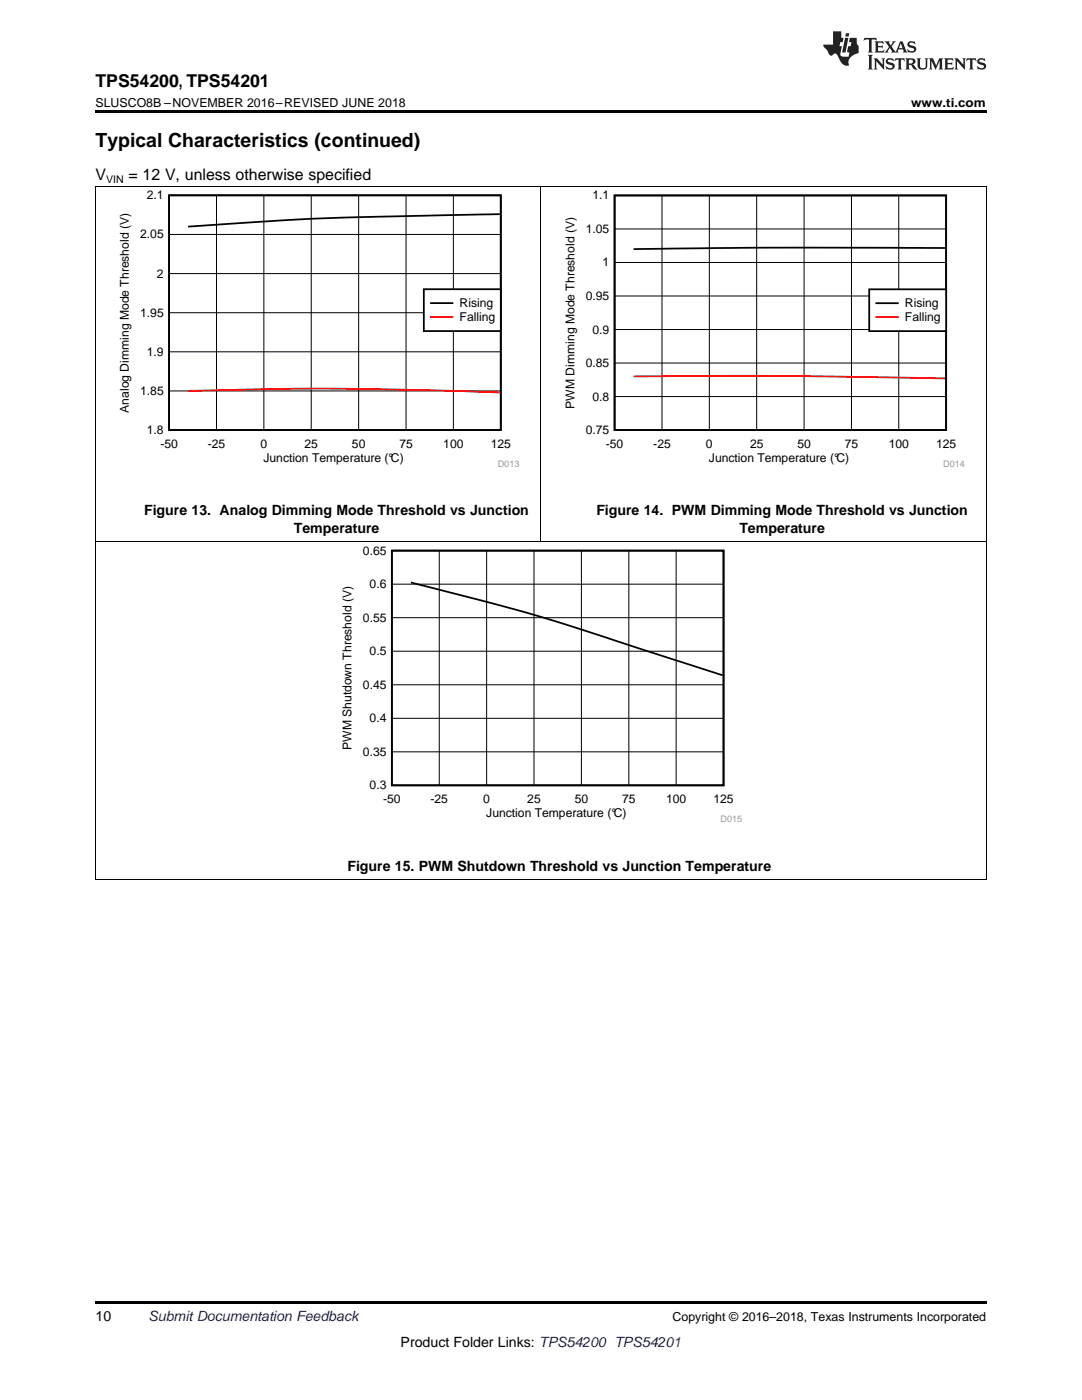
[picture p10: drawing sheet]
<svg xmlns="http://www.w3.org/2000/svg" width="216mm" height="279mm" viewBox="0 0 216 279" stroke-linecap="round" stroke-linejoin="round" font-family="sans-serif">
<defs><g id="words">
<text font-size="3.9" x="19" y="29.3">Typical Characteristics (continued)</text>
<text font-size="3.5" x="19" y="17.3">TPS54200, TPS54201</text>
<g font-size="3.2">
<text x="19" y="36">V</text>
<text x="25.6" y="36">= 12 V, unless otherwise specified</text>
</g>
<g font-size="2.8">
<text x="28.8" y="102.9">Figure 13. Analog Dimming Mode Threshold vs Junction</text>
<text x="58.6" y="106.4">Temperature</text>
<text x="119" y="102.9">Figure 14. PWM Dimming Mode Threshold vs Junction</text>
<text x="147.5" y="106.4">Temperature</text>
<text x="69.3" y="173.8">Figure 15. PWM Shutdown Threshold vs Junction Temperature</text>
<text x="19" y="263.6">10</text>
<text x="79.9" y="268.9">Product Folder Links: TPS54200 TPS54201</text>
</g>
<text font-size="2.8" fill="#0000c8" x="29.6" y="263.6">Submit Documentation Feedback</text>
<g font-size="2.5">
<text x="19" y="21.4">SLUSCO8B –NOVEMBER 2016–REVISED JUNE 2018</text>
<text x="181.8" y="21.4">www.ti.com</text>
<text x="134.2" y="263.6">Copyright © 2016–2018, Texas Instruments Incorporated</text>
</g>
<g font-size="2.4">
<text x="29.3" y="39.8">2.1</text>
<text x="118.2" y="39.8">1.1</text>
<text x="28" y="47.6">2.05</text>
<text x="116.9" y="46.5">1.05</text>
<text x="120.2" y="53.2">1</text>
<text x="31.3" y="55.4">2</text>
<text x="116.9" y="59.9">0.95</text>
<text x="28" y="63.2">1.95</text>
<text x="91.7" y="61.3">Rising</text>
<text x="91.7" y="64.1">Falling</text>
<text x="180.6" y="61.4">Rising</text>
<text x="180.6" y="64.1">Falling</text>
<text x="29.3" y="71">1.9</text>
<text x="118.2" y="66.6">0.9</text>
<text x="116.9" y="73.3">0.85</text>
<text x="25.7" y="82.4" transform="rotate(-90 25.7 82.4)">Analog Dimming Mode Threshold (V)</text>
<text x="28" y="78.8">1.85</text>
<text x="114.6" y="81.6" transform="rotate(-90 114.6 81.6)">PWM Dimming Mode Threshold (V)</text>
<text x="118.2" y="79.9">0.8</text>
<text x="29.3" y="86.6">1.8</text>
<text x="32" y="89.4">-50</text>
<text x="41.5" y="89.4">-25</text>
<text x="52" y="89.4">0</text>
<text x="60.8" y="89.4">25</text>
<text x="70.2" y="89.4">50</text>
<text x="79.7" y="89.4">75</text>
<text x="88.5" y="89.4">100</text>
<text x="97.9" y="89.4">125</text>
<text x="116.9" y="86.6">0.75</text>
<text x="120.9" y="89.4">-50</text>
<text x="130.4" y="89.4">-25</text>
<text x="140.9" y="89.4">0</text>
<text x="149.7" y="89.4">25</text>
<text x="159.1" y="89.4">50</text>
<text x="168.6" y="89.4">75</text>
<text x="177.3" y="89.4">100</text>
<text x="186.8" y="89.4">125</text>
<text x="52.6" y="92.2">Junction Temperature (°C)</text>
<text x="141.5" y="92.2">Junction Temperature (°C)</text>
<text x="72.4" y="110.7">0.65</text>
<text x="73.8" y="117.4">0.6</text>
<text x="72.4" y="124.1">0.55</text>
<text x="73.8" y="130.8">0.5</text>
<text x="72.4" y="137.5">0.45</text>
<text x="70.2" y="149.7" transform="rotate(-90 70.2 149.7)">PWM Shutdown Threshold (V)</text>
<text x="73.8" y="144.2">0.4</text>
<text x="72.4" y="150.8">0.35</text>
<text x="73.8" y="157.5">0.3</text>
<text x="76.5" y="160.3">-50</text>
<text x="85.9" y="160.3">-25</text>
<text x="96.4" y="160.3">0</text>
<text x="105.2" y="160.3">25</text>
<text x="114.7" y="160.3">50</text>
<text x="124.1" y="160.3">75</text>
<text x="132.9" y="160.3">100</text>
<text x="142.4" y="160.3">125</text>
<text x="97" y="163.1">Junction Temperature (°C)</text>
</g>
<text font-size="2.1" x="21.2" y="36.6">VIN</text>
<g font-size="1.8" fill="#999">
<text x="99.3" y="93.2">D013</text>
<text x="188.2" y="93.2">D014</text>
<text x="143.8" y="164.1">D015</text>
</g>
</g></defs>
<path d="M19 259.7h177.8v.5h-177.8z" fill="#000"/>
<path d="M19.1 108.2v67.3M196.8 108.2v67.3M19 175.5h177.8" fill="none" stroke="#000" stroke-width=".2"/>
<path d="M67.8 108.9h80.3v55.3h-80.3z" fill-rule="evenodd" fill="#fff"/>
<path d="M78.2 109.9h66.2v46.8h-66.2zM82 116.2a465 465 0 0 1 41 11.7l21.2 6.9" fill="none" stroke="#000" stroke-width=".35"/>
<g fill="none" stroke="#000" stroke-width=".2">
<path d="M19.1 37.3v70.9M107.9 37.3v70.9M196.8 37.3v70.9M19 108.1h177.8M78.2 116.6h66.2M87.7 109.9v46.8M97.1 109.9v46.8M106.6 109.9v46.8M116 109.9v46.8M125.5 109.9v46.8M134.9 109.9v46.8M78.2 136.7h66.2"/>
<path d="M78.2 130h66.2M78.2 123.3h66.2M78.2 150h66.2M78.2 143.4h66.2"/>
</g>
<path d="M23.4 38h80.2v55.3h-80.2z" fill-rule="evenodd" fill="#fff"/>
<path d="M33.7 39h66.2v46.8h-66.2zM99.7 42.7l-9.3 .2a746.3 746.3 0 0 0-52.9 2.3" fill="none" stroke="#000" stroke-width=".35"/>
<path d="M43.2 39v46.8M52.7 39v46.8M62.1 39v46.8M71.6 39v46.8M81 39v46.8M90.5 39v46.8M33.7 54.6h66.2M33.7 46.8h66.2M33.7 78h66.2M33.7 70.2h66.2M33.7 62.4h66.2" fill="none" stroke="#000" stroke-width=".2"/>
<path d="M37.5 78a844.4 844.4 0 0 1 62.2 .3" fill="none" stroke="#f00" stroke-width=".35"/>
<path d="M84.6 57.7h15.3v8.4h-15.3z" fill-rule="evenodd" fill="#fff"/>
<path d="M84.6 57.7h15.3v8.4h-15.3zM86 60.5h4.3" fill="none" stroke="#000" stroke-width=".35"/>
<path d="M86 63.3h4.3" fill="none" stroke="#f00" stroke-width=".35"/>
<path d="M112.3 38h80.2v55.3h-80.2z" fill-rule="evenodd" fill="#fff"/>
<path d="M122.6 39h66.2v46.8h-66.2zM188.6 49.5l-35.2-.1-27 .3" fill="none" stroke="#000" stroke-width=".35"/>
<path d="M132.1 39v46.8M141.5 39v46.8M151 39v46.8M160.4 39v46.8M169.9 39v46.8M179.3 39v46.8M122.6 59.1h66.2M122.6 52.4h66.2M122.6 45.7h66.2M122.6 79.1h66.2M122.6 72.5h66.2M122.6 65.8h66.2" fill="none" stroke="#000" stroke-width=".2"/>
<path d="M126.4 75.1h3.4a1860 1860 0 0 1 58.8 .4" fill="none" stroke="#f00" stroke-width=".35"/>
<path d="M173.4 57.7h15.4v8.4h-15.4z" fill-rule="evenodd" fill="#fff"/>
<path d="M173.4 57.7h15.4v8.4h-15.4zM174.9 60.5h4.2" fill="none" stroke="#000" stroke-width=".35"/>
<path d="M174.9 63.3h4.2" fill="none" stroke="#f00" stroke-width=".35"/>
<path d="M19 37.2h177.8" fill="none" stroke="#000" stroke-width=".2"/>
<path d="M19 22h177.8v.5h-177.8z" fill="#000"/>
<g fill="#231f20">
<path d="M172.5 7.6l-.1 .5 .4-.2h.6v.1v2.1l-.2 .4h.9l-.2-.4v-2.1l.1-.1h.5l.5 .2-.2-.5zM174.5 8.3l.2 .3v1.5l-.2 .4h1.8l.2-.6a1.04 1.04 0 0 1-1.3 .2v-.7h.6l.3 .2v-.6l-.3 .2h-.6v-.6l.8-.1 .4 .3-.2-.5zM176.5 8.3l.9 1.1-.9 1.1h.8l-.2-.2 .4-.7 .5 .7-.2 .2h1.5l-.2-.2 .2-.4h.9l.1 .4-.2 .2h1l-.3-.3-.7-1.9h-.5l-.9 2-.8-1 .9-1h-.8l.1 .3-.4 .5-.3-.6 .1-.2zM179.7 8.6l.4 1h-.7zM181.3 8.4a.63 .63 0 0 0-.2 .7 .63 .63 0 0 0 .6 .4l.6 .2 .1 .2a.75 .75 0 0 1-.7 .4 .75 .75 0 0 1-.6-.5l.1 .7 .1-.1a1.11 1.11 0 0 0 1.5-.6 1.13 1.13 0 0 0-1.2-.8l-.1-.4a1.04 1.04 0 0 1 1.2 .2l-.2-.5-.2 .1-.4-.2zM173.2 10.9l.2 .4v2.2l-.2 .4h1l-.3-.4v-2.2l.3-.4zM174.3 11.6l.3 .4v1.5l-.3 .4h.8l-.2-.4v-1.3l1.5 1.7v-1.9l.2-.4h-.7l.2 .4v.9l-1.1-1.3zM177 11.8a.62 .62 0 0 0-.2 .7 .62 .62 0 0 0 .6 .4l.6 .1 .1 .3a.76 .76 0 0 1-.7 .3 .76 .76 0 0 1-.7-.4l.2 .7 .1-.1a1.11 1.11 0 0 0 1.5-.6 1.13 1.13 0 0 0-1.2-.8l-.1-.4a1.04 1.04 0 0 1 1.2 .2l-.2-.6-.2 .1-.5-.1zM178.7 11.6l-.2 .6a.61 .61 0 0 1 .8-.3v1.6l-.2 .4h.9l-.2-.4v-1.6a.63 .63 0 0 1 .7 .3l-.1-.6zM180.6 11.6l.3 .4v1.5l-.3 .4h1l-.2-.2-.1-.8 .6 .2a.76 .76 0 0 0 1.2 .7l-1-1a.58 .58 0 0 0 .6-.5 .58 .58 0 0 0-.5-.6zM181.4 11.9h.1a.45 .45 0 0 1 .5 .1 .45 .45 0 0 1 .1 .5l-.8 .2zM182.9 11.6l.2 .2a2.17 2.17 0 0 0 .3 1.9 .99 .99 0 0 0 1.6-.6v-1.1l.2-.4h-.7l.2 .2a1.92 1.92 0 0 1-.2 1.8 .6 .6 0 0 1-.9-.5v-1.1l.2-.4zM185.4 11.6l.2 .4v1.5l-.2 .4h.7l-.2-.4v-1.4l.8 1.8 .8-1.8v1.4l-.2 .4h.9l-.2-.4v-1.5l.2-.4h-.8l-.6 1.5-.6-1.5zM188.4 11.6l.2 .4v1.5l-.2 .4h1.8l.1-.6a1.04 1.04 0 0 1-1.2 .1v-.6h.5l.4 .2v-.6l-.4 .2h-.5v-.7h.8l.3 .3-.1-.6zM190.5 11.6l.2 .4v1.5l-.2 .4h.7l-.2-.4v-1.3l1.5 1.7v-1.9l.2-.4h-.7l.2 .4v.9l-1.1-1.3zM192.9 11.6l-.1 .6a.61 .61 0 0 1 .7-.3l.1 1.6-.3 .4h1l-.3-.4 .1-1.6a.63 .63 0 0 1 .7 .3l-.1-.6zM195.2 11.8a.62 .62 0 0 0-.2 .7 .62 .62 0 0 0 .6 .4l.6 .1 .1 .3a.76 .76 0 0 1-.7 .3 .76 .76 0 0 1-.6-.4l.1 .7 .1-.1a1.11 1.11 0 0 0 1.6-.6 1.13 1.13 0 0 0-1.3-.8l-.1-.4a1.04 1.04 0 0 1 1.2 .2l-.1-.6-.2 .1-.5-.1z"/>
<path d="M166.2 6.3v2.6h-1.9v.4l.8 .9a.91 .91 0 0 0 1 .8 .56 .56 0 0 1 .5-.3 .56 .56 0 0 1 .5 .3l.4 .8a1.53 1.53 0 0 0 1.9 1.2 1.54 1.54 0 0 1 1-2.1l.9-.3v-1.4a1.52 1.52 0 0 1-.4-1.6h-1.3l-.2 .8h.5l-.2 .8h-.5l-.1 1v.2l.4 .1-.2 .8a1.93 1.93 0 0 1-1.6-.3l.3-1.8h-.5l.2-.8h.4l.2-.8h-.4v-1.3zM168.6 7.6l-.6 2.9h.7l.6-2.9zM168.8 6.6l-.1 .7h.6l.2-.7z"/>
</g>
<use href="#words"/>
</svg>
